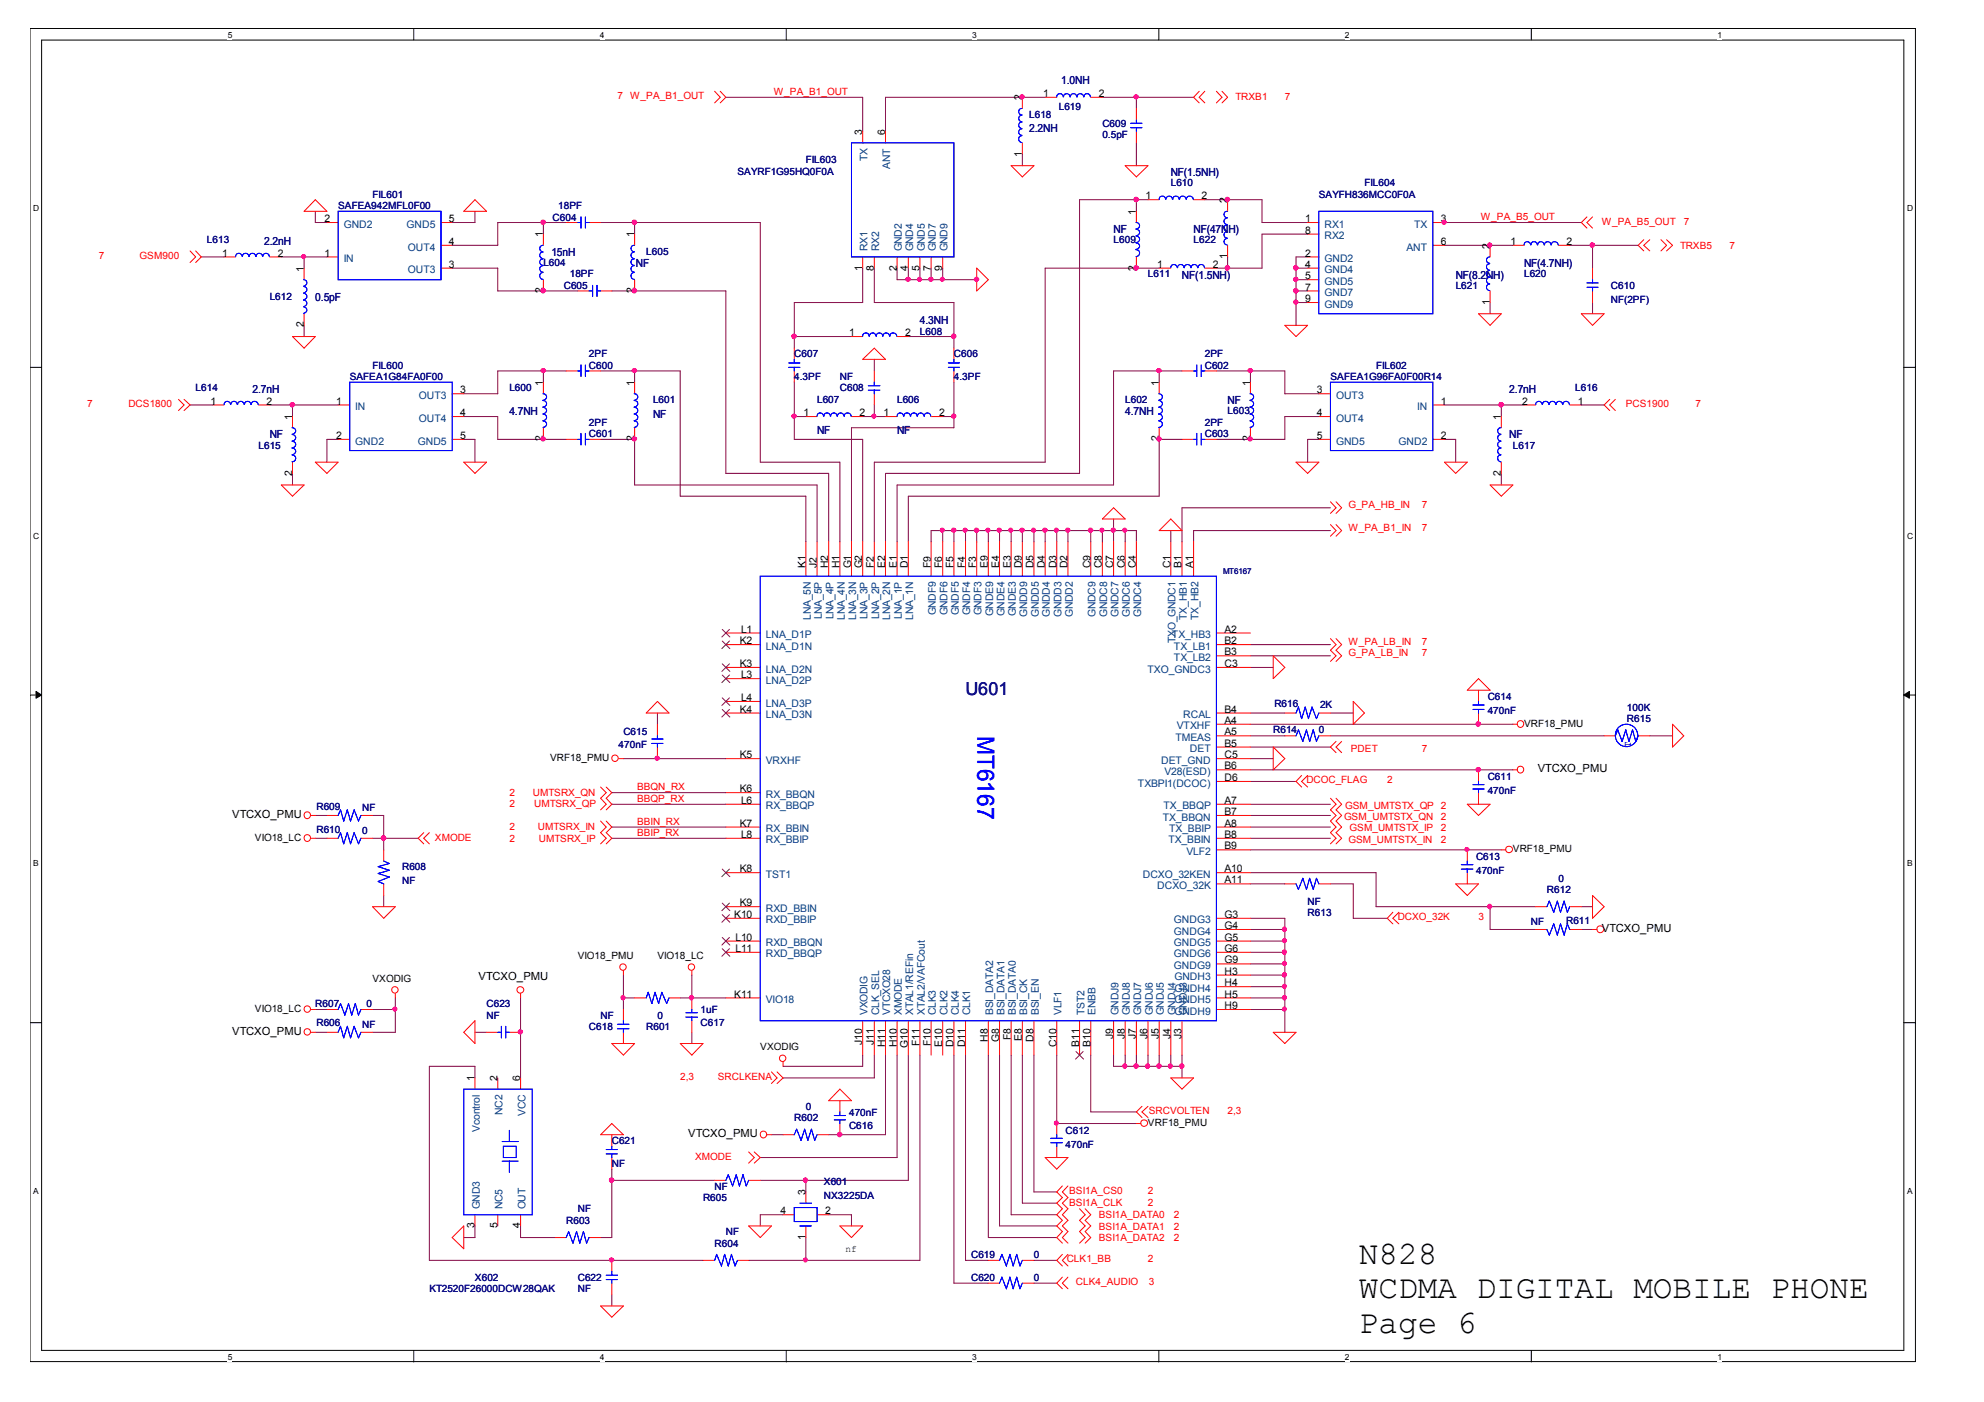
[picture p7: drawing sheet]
<svg xmlns="http://www.w3.org/2000/svg" width="420mm" height="297mm" viewBox="0 0 420 297" stroke-linecap="round" stroke-linejoin="round" font-family="sans-serif">
<defs><g id="words">
<g font-size="6.9">
<text x="287.5" y="267.4">N828</text>
<text x="287.5" y="274.8">WCDMA DIGITAL MOBILE PHONE</text>
<text x="287.5" y="282.1">Page 6</text>
</g>
<text font-size="5" fill="#00f" x="206.8" y="155.7" transform="rotate(90 206.8 155.7)">MT6167</text>
<text font-size="3.8" fill="#000080" x="204.3" y="147">U601</text>
<g font-size="2.4" fill="#000080">
<text x="224.5" y="17.7">1.0NH</text>
<text x="217.8" y="28">2.2NH</text>
<text x="247.7" y="37.3">NF(1.5NH)</text>
<text x="55.9" y="51.7">2.2nH</text>
<text x="235.6" y="49.3">NF</text>
<text x="252.6" y="49.3">NF(47NH)</text>
<text x="116.7" y="54.1">15nH</text>
<text x="134.5" y="56.6">NF</text>
<text x="250.1" y="58.9">NF(1.5NH)</text>
<text x="308" y="58.9">NF(8.2NH)</text>
<text x="322.5" y="56.6">NF(4.7NH)</text>
<text x="66.7" y="63.8">0.5pF</text>
<text x="194.6" y="68.6">4.3NH</text>
<text x="53.4" y="83.1">2.7nH</text>
<text x="319.4" y="83.1">2.7nH</text>
<text x="107.8" y="87.9">4.7NH</text>
<text x="138.2" y="88.4">NF</text>
<text x="238.1" y="87.9">4.7NH</text>
<text x="259.8" y="85.5">NF</text>
<text x="57.1" y="92.7">NF</text>
<text x="172.9" y="91.8">NF</text>
<text x="189.8" y="91.8">NF</text>
<text x="319.4" y="92.7">NF</text>
</g>
<g font-size="2.4">
<text x="325.4" y="163.4">VTCXO_PMU</text>
<text x="49.1" y="173.1">VTCXO_PMU</text>
<text x="338.9" y="197.2">VTCXO_PMU</text>
<text x="101.3" y="207.4">VTCXO_PMU</text>
<text x="49.1" y="219">VTCXO_PMU</text>
<text x="145.6" y="240.6">VTCXO_PMU</text>
</g>
<g font-size="2.2">
<text x="216.2" y="21.3" transform="rotate(-90 216.2 21.3)">2</text>
<text x="220.7" y="20.5">1</text>
<text x="232.5" y="20.5">2</text>
<text x="182.5" y="28.5" transform="rotate(-90 182.5 28.5)">3</text>
<text x="187.3" y="28.5" transform="rotate(-90 187.3 28.5)">6</text>
<text x="216.2" y="33.1" transform="rotate(-90 216.2 33.1)">1</text>
<text x="68.7" y="47">2</text>
<text x="95" y="47">5</text>
<text x="240.4" y="45.4" transform="rotate(-90 240.4 45.4)">1</text>
<text x="242.4" y="42.2">1</text>
<text x="254.3" y="42.2">2</text>
<text x="259.7" y="43" transform="rotate(-90 259.7 43)">2</text>
<text x="276.2" y="47">1</text>
<text x="304.9" y="47">3</text>
<text x="95" y="51.8">4</text>
<text x="114.9" y="50.2" transform="rotate(-90 114.9 50.2)">1</text>
<text x="134.2" y="50.2" transform="rotate(-90 134.2 50.2)">1</text>
<text x="276.2" y="49.5">8</text>
<text x="304.9" y="51.8">6</text>
<text x="315.2" y="52.7" transform="rotate(-90 315.2 52.7)">2</text>
<text x="319.6" y="51.8">1</text>
<text x="331.5" y="51.8">2</text>
<text x="47" y="54.3">1</text>
<text x="58.8" y="54.3">2</text>
<text x="64.3" y="57.5" transform="rotate(-90 64.3 57.5)">1</text>
<text x="68.7" y="54.3">1</text>
<text x="95" y="56.7">3</text>
<text x="182.5" y="57.2" transform="rotate(-90 182.5 57.2)">1</text>
<text x="184.9" y="57.2" transform="rotate(-90 184.9 57.2)">8</text>
<text x="189.7" y="57.2" transform="rotate(-90 189.7 57.2)">2</text>
<text x="192.1" y="57.2" transform="rotate(-90 192.1 57.2)">4</text>
<text x="194.6" y="57.2" transform="rotate(-90 194.6 57.2)">5</text>
<text x="196.9" y="57.2" transform="rotate(-90 196.9 57.2)">7</text>
<text x="199.4" y="57.2" transform="rotate(-90 199.4 57.2)">9</text>
<text x="240.4" y="57.2" transform="rotate(-90 240.4 57.2)">2</text>
<text x="244.9" y="56.7">1</text>
<text x="256.6" y="56.7">2</text>
<text x="259.7" y="54.8" transform="rotate(-90 259.7 54.8)">1</text>
<text x="276.2" y="56.7">4</text>
<text x="276.2" y="54.3">2</text>
<text x="276.2" y="59.1">5</text>
<text x="114.9" y="62.1" transform="rotate(-90 114.9 62.1)">2</text>
<text x="134.2" y="62.1" transform="rotate(-90 134.2 62.1)">2</text>
<text x="276.2" y="61.5">7</text>
<text x="276.2" y="63.9">9</text>
<text x="315.2" y="64.4" transform="rotate(-90 315.2 64.4)">1</text>
<text x="64.3" y="69.3" transform="rotate(-90 64.3 69.3)">2</text>
<text x="179.7" y="71.1">1</text>
<text x="191.5" y="71.1">2</text>
<text x="97.4" y="83.2">3</text>
<text x="114.9" y="81.6" transform="rotate(-90 114.9 81.6)">1</text>
<text x="134.2" y="81.6" transform="rotate(-90 134.2 81.6)">1</text>
<text x="245.2" y="81.6" transform="rotate(-90 245.2 81.6)">1</text>
<text x="264.5" y="81.6" transform="rotate(-90 264.5 81.6)">1</text>
<text x="278.6" y="83.2">3</text>
<text x="44.5" y="85.6">1</text>
<text x="56.4" y="85.6">2</text>
<text x="61.8" y="88.8" transform="rotate(-90 61.8 88.8)">1</text>
<text x="71.1" y="85.6">1</text>
<text x="97.4" y="88.1">4</text>
<text x="170" y="88.1">1</text>
<text x="181.9" y="88.1">2</text>
<text x="186.9" y="88.1">1</text>
<text x="198.7" y="88.1">2</text>
<text x="278.6" y="88.1">4</text>
<text x="304.9" y="85.6">1</text>
<text x="317.6" y="88.8" transform="rotate(-90 317.6 88.8)">1</text>
<text x="322.1" y="85.6">2</text>
<text x="333.8" y="85.6">1</text>
<text x="71.1" y="92.9">2</text>
<text x="97.4" y="92.9">5</text>
<text x="114.9" y="93.4" transform="rotate(-90 114.9 93.4)">2</text>
<text x="134.2" y="93.4" transform="rotate(-90 134.2 93.4)">2</text>
<text x="245.2" y="93.4" transform="rotate(-90 245.2 93.4)">2</text>
<text x="264.5" y="93.4" transform="rotate(-90 264.5 93.4)">2</text>
<text x="278.6" y="92.9">5</text>
<text x="304.9" y="92.9">2</text>
<text x="61.8" y="100.7" transform="rotate(-90 61.8 100.7)">2</text>
<text x="317.6" y="100.7" transform="rotate(-90 317.6 100.7)">2</text>
<text x="170.4" y="120.2" transform="rotate(-90 170.4 120.2)">K1</text>
<text x="172.8" y="120.2" transform="rotate(-90 172.8 120.2)">J2</text>
<text x="175.3" y="120.2" transform="rotate(-90 175.3 120.2)">H2</text>
<text x="177.6" y="120.2" transform="rotate(-90 177.6 120.2)">H1</text>
<text x="180.1" y="120.2" transform="rotate(-90 180.1 120.2)">G1</text>
<text x="182.5" y="120.2" transform="rotate(-90 182.5 120.2)">G2</text>
<text x="184.9" y="120.2" transform="rotate(-90 184.9 120.2)">F2</text>
<text x="187.3" y="120.2" transform="rotate(-90 187.3 120.2)">E2</text>
<text x="189.7" y="120.2" transform="rotate(-90 189.7 120.2)">E1</text>
<text x="192.1" y="120.2" transform="rotate(-90 192.1 120.2)">D1</text>
<text x="196.9" y="120.2" transform="rotate(-90 196.9 120.2)">F9</text>
<text x="199.4" y="120.2" transform="rotate(-90 199.4 120.2)">F6</text>
<text x="201.8" y="120.2" transform="rotate(-90 201.8 120.2)">F5</text>
<text x="204.2" y="120.2" transform="rotate(-90 204.2 120.2)">F4</text>
<text x="206.6" y="120.2" transform="rotate(-90 206.6 120.2)">F3</text>
<text x="209" y="120.2" transform="rotate(-90 209 120.2)">E9</text>
<text x="211.4" y="120.2" transform="rotate(-90 211.4 120.2)">E4</text>
<text x="213.9" y="120.2" transform="rotate(-90 213.9 120.2)">E3</text>
<text x="216.2" y="120.2" transform="rotate(-90 216.2 120.2)">D9</text>
<text x="218.7" y="120.2" transform="rotate(-90 218.7 120.2)">D5</text>
<text x="221.1" y="120.2" transform="rotate(-90 221.1 120.2)">D4</text>
<text x="223.5" y="120.2" transform="rotate(-90 223.5 120.2)">D3</text>
<text x="225.9" y="120.2" transform="rotate(-90 225.9 120.2)">D2</text>
<text x="230.7" y="120.2" transform="rotate(-90 230.7 120.2)">C9</text>
<text x="233.2" y="120.2" transform="rotate(-90 233.2 120.2)">C8</text>
<text x="235.5" y="120.2" transform="rotate(-90 235.5 120.2)">C7</text>
<text x="238" y="120.2" transform="rotate(-90 238 120.2)">C6</text>
<text x="240.4" y="120.2" transform="rotate(-90 240.4 120.2)">C4</text>
<text x="247.6" y="120.2" transform="rotate(-90 247.6 120.2)">C1</text>
<text x="250" y="120.2" transform="rotate(-90 250 120.2)">B1</text>
<text x="252.5" y="120.2" transform="rotate(-90 252.5 120.2)">A1</text>
<text x="156.5" y="136.3">K2</text>
<text x="156.8" y="133.9">L1</text>
<text x="259.1" y="136.3">B2</text>
<text x="259.1" y="133.9">A2</text>
<text x="156.5" y="141.2">K3</text>
<text x="156.8" y="143.5">L3</text>
<text x="259.1" y="138.7">B3</text>
<text x="259.1" y="141.2">C3</text>
<text x="156.8" y="148.4">L4</text>
<text x="156.5" y="150.8">K4</text>
<text x="259.1" y="150.8">B4</text>
<text x="259.1" y="155.6">A5</text>
<text x="259.1" y="153.2">A4</text>
<text x="156.5" y="160.5">K5</text>
<text x="259.1" y="160.5">C5</text>
<text x="259.1" y="158">B5</text>
<text x="156.5" y="167.7">K6</text>
<text x="259.1" y="162.8">B6</text>
<text x="259.1" y="165.3">D6</text>
<text x="156.8" y="170.1">L6</text>
<text x="259.1" y="170.1">A7</text>
<text x="259.1" y="172.5">B7</text>
<text x="156.5" y="174.9">K7</text>
<text x="156.8" y="177.3">L8</text>
<text x="259.1" y="179.8">B9</text>
<text x="259.1" y="177.3">B8</text>
<text x="259.1" y="174.9">A8</text>
<text x="156.5" y="184.6">K8</text>
<text x="259.1" y="184.6">A10</text>
<text x="156.5" y="191.8">K9</text>
<text x="259.1" y="187">A11</text>
<text x="155.4" y="194.2">K10</text>
<text x="259.1" y="194.2">G3</text>
<text x="259.1" y="196.6">G4</text>
<text x="155.6" y="201.4">L11</text>
<text x="155.6" y="199.1">L10</text>
<text x="259.1" y="203.9">G9</text>
<text x="259.1" y="199.1">G5</text>
<text x="259.1" y="201.4">G6</text>
<text x="259.1" y="206.3">H3</text>
<text x="259.1" y="208.7">H4</text>
<text x="155.4" y="211.1">K11</text>
<text x="259.1" y="213.5">H9</text>
<text x="259.1" y="211.1">H5</text>
<text x="182.5" y="221.1" transform="rotate(-90 182.5 221.1)">J10</text>
<text x="184.9" y="221.1" transform="rotate(-90 184.9 221.1)">J11</text>
<text x="187.3" y="221.6" transform="rotate(-90 187.3 221.6)">H11</text>
<text x="189.7" y="221.6" transform="rotate(-90 189.7 221.6)">H10</text>
<text x="192.1" y="221.7" transform="rotate(-90 192.1 221.7)">G10</text>
<text x="194.6" y="221.3" transform="rotate(-90 194.6 221.3)">F11</text>
<text x="196.9" y="221.3" transform="rotate(-90 196.9 221.3)">F10</text>
<text x="199.4" y="221.5" transform="rotate(-90 199.4 221.5)">E10</text>
<text x="201.8" y="221.6" transform="rotate(-90 201.8 221.6)">D10</text>
<text x="204.2" y="221.6" transform="rotate(-90 204.2 221.6)">D11</text>
<text x="209" y="220.4" transform="rotate(-90 209 220.4)">H8</text>
<text x="211.4" y="220.5" transform="rotate(-90 211.4 220.5)">G8</text>
<text x="213.9" y="220.1" transform="rotate(-90 213.9 220.1)">F8</text>
<text x="216.2" y="220.3" transform="rotate(-90 216.2 220.3)">E8</text>
<text x="218.7" y="220.4" transform="rotate(-90 218.7 220.4)">D8</text>
<text x="223.5" y="221.6" transform="rotate(-90 223.5 221.6)">C10</text>
<text x="228.3" y="221.5" transform="rotate(-90 228.3 221.5)">B11</text>
<text x="230.7" y="221.5" transform="rotate(-90 230.7 221.5)">B10</text>
<text x="235.5" y="219.9" transform="rotate(-90 235.5 219.9)">J9</text>
<text x="238" y="219.9" transform="rotate(-90 238 219.9)">J8</text>
<text x="240.4" y="219.9" transform="rotate(-90 240.4 219.9)">J7</text>
<text x="242.8" y="219.9" transform="rotate(-90 242.8 219.9)">J6</text>
<text x="245.2" y="219.9" transform="rotate(-90 245.2 219.9)">J5</text>
<text x="247.6" y="219.9" transform="rotate(-90 247.6 219.9)">J4</text>
<text x="250" y="219.9" transform="rotate(-90 250 219.9)">J3</text>
<text x="100.4" y="228.8" transform="rotate(-90 100.4 228.8)">1</text>
<text x="105.2" y="228.8" transform="rotate(-90 105.2 228.8)">2</text>
<text x="110.1" y="228.8" transform="rotate(-90 110.1 228.8)">6</text>
<text x="165.2" y="257">4</text>
<text x="170.4" y="252.9" transform="rotate(-90 170.4 252.9)">3</text>
<text x="174.6" y="257">2</text>
<text x="100.4" y="259.9" transform="rotate(-90 100.4 259.9)">3</text>
<text x="105.2" y="259.9" transform="rotate(-90 105.2 259.9)">5</text>
<text x="110.1" y="259.9" transform="rotate(-90 110.1 259.9)">4</text>
<text x="170.4" y="262.3" transform="rotate(-90 170.4 262.3)">1</text>
</g>
<g font-size="2.2" fill="#004080">
<text x="183.6" y="34.1" transform="rotate(-90 183.6 34.1)">TX</text>
<text x="188.4" y="35.7" transform="rotate(-90 188.4 35.7)">ANT</text>
<text x="72.7" y="48.2">GND2</text>
<text x="86" y="48.2">GND5</text>
<text x="86.3" y="53">OUT4</text>
<text x="183.6" y="53.2" transform="rotate(-90 183.6 53.2)">RX1</text>
<text x="186" y="53.2" transform="rotate(-90 186 53.2)">RX2</text>
<text x="190.8" y="53.2" transform="rotate(-90 190.8 53.2)">GND2</text>
<text x="193.2" y="53.2" transform="rotate(-90 193.2 53.2)">GND4</text>
<text x="195.7" y="53.2" transform="rotate(-90 195.7 53.2)">GND5</text>
<text x="198" y="53.2" transform="rotate(-90 198 53.2)">GND7</text>
<text x="200.5" y="53.2" transform="rotate(-90 200.5 53.2)">GND9</text>
<text x="280.2" y="48.2">RX1</text>
<text x="280.2" y="50.6">RX2</text>
<text x="297.6" y="53">ANT</text>
<text x="299.2" y="48.2">TX</text>
<text x="72.7" y="55.5">IN</text>
<text x="86.3" y="57.8">OUT3</text>
<text x="280.2" y="57.8">GND4</text>
<text x="280.2" y="55.5">GND2</text>
<text x="280.2" y="62.7">GND7</text>
<text x="280.2" y="65.1">GND9</text>
<text x="280.2" y="60.3">GND5</text>
<text x="75.2" y="86.8">IN</text>
<text x="88.6" y="89.3">OUT4</text>
<text x="88.6" y="84.4">OUT3</text>
<text x="282.7" y="89.3">OUT4</text>
<text x="282.7" y="84.4">OUT3</text>
<text x="299.9" y="86.8">IN</text>
<text x="75.2" y="94.1">GND2</text>
<text x="88.4" y="94.1">GND5</text>
<text x="282.7" y="94.1">GND5</text>
<text x="295.9" y="94.1">GND2</text>
<text x="171.5" y="131.2" transform="rotate(-90 171.5 131.2)">LNA_5N</text>
<text x="173.9" y="131.1" transform="rotate(-90 173.9 131.1)">LNA_5P</text>
<text x="176.4" y="131.1" transform="rotate(-90 176.4 131.1)">LNA_4P</text>
<text x="178.7" y="131.2" transform="rotate(-90 178.7 131.2)">LNA_4N</text>
<text x="181.2" y="131.2" transform="rotate(-90 181.2 131.2)">LNA_3N</text>
<text x="183.6" y="131.1" transform="rotate(-90 183.6 131.1)">LNA_3P</text>
<text x="186" y="131.1" transform="rotate(-90 186 131.1)">LNA_2P</text>
<text x="188.4" y="131.2" transform="rotate(-90 188.4 131.2)">LNA_2N</text>
<text x="190.8" y="131.1" transform="rotate(-90 190.8 131.1)">LNA_1P</text>
<text x="193.2" y="131.2" transform="rotate(-90 193.2 131.2)">LNA_1N</text>
<text x="198" y="130.2" transform="rotate(-90 198 130.2)">GNDF9</text>
<text x="200.5" y="130.2" transform="rotate(-90 200.5 130.2)">GNDF6</text>
<text x="202.9" y="130.2" transform="rotate(-90 202.9 130.2)">GNDF5</text>
<text x="205.3" y="130.2" transform="rotate(-90 205.3 130.2)">GNDF4</text>
<text x="207.7" y="130.2" transform="rotate(-90 207.7 130.2)">GNDF3</text>
<text x="210.1" y="130.4" transform="rotate(-90 210.1 130.4)">GNDE9</text>
<text x="212.5" y="130.4" transform="rotate(-90 212.5 130.4)">GNDE4</text>
<text x="215" y="130.4" transform="rotate(-90 215 130.4)">GNDE3</text>
<text x="217.3" y="130.5" transform="rotate(-90 217.3 130.5)">GNDD9</text>
<text x="219.8" y="130.5" transform="rotate(-90 219.8 130.5)">GNDD5</text>
<text x="222.2" y="130.5" transform="rotate(-90 222.2 130.5)">GNDD4</text>
<text x="224.6" y="130.5" transform="rotate(-90 224.6 130.5)">GNDD3</text>
<text x="227" y="130.5" transform="rotate(-90 227 130.5)">GNDD2</text>
<text x="231.8" y="130.5" transform="rotate(-90 231.8 130.5)">GNDC9</text>
<text x="234.3" y="130.5" transform="rotate(-90 234.3 130.5)">GNDC8</text>
<text x="236.6" y="130.5" transform="rotate(-90 236.6 130.5)">GNDC7</text>
<text x="239.1" y="130.5" transform="rotate(-90 239.1 130.5)">GNDC6</text>
<text x="241.5" y="130.5" transform="rotate(-90 241.5 130.5)">GNDC4</text>
<text x="251.1" y="131.2" transform="rotate(-90 251.1 131.2)">TX_HB1</text>
<text x="253.6" y="131.2" transform="rotate(-90 253.6 131.2)">TX_HB2</text>
<text x="162.1" y="135.1">LNA_D1P</text>
<text x="162.1" y="137.5">LNA_D1N</text>
<text x="248" y="135.1">TX_HB3</text>
<text x="248.4" y="137.5">TX_LB1</text>
<text x="248.8" y="136" transform="rotate(-90 248.8 136)">TXO_GNDC1</text>
<text x="162.1" y="142.3">LNA_D2N</text>
<text x="242.8" y="142.3">TXO_GNDC3</text>
<text x="248.4" y="139.9">TX_LB2</text>
<text x="162.1" y="144.7">LNA_D2P</text>
<text x="162.1" y="149.5">LNA_D3P</text>
<text x="162.1" y="152">LNA_D3N</text>
<text x="249" y="154.4">VTXHF</text>
<text x="250.4" y="152">RCAL</text>
<text x="162.1" y="161.6">VRXHF</text>
<text x="245.7" y="161.6">DET_GND</text>
<text x="248.8" y="156.8">TMEAS</text>
<text x="251.8" y="159.2">DET</text>
<text x="240.8" y="166.5">TXBPI1(DCOC)</text>
<text x="246.4" y="164">V28(ESD)</text>
<text x="162.1" y="168.8">RX_BBQN</text>
<text x="162.1" y="171.3">RX_BBQP</text>
<text x="246" y="173.7">TX_BBQN</text>
<text x="246.2" y="171.3">TX_BBQP</text>
<text x="162.1" y="176.1">RX_BBIN</text>
<text x="162.1" y="178.5">RX_BBIP</text>
<text x="247.2" y="178.5">TX_BBIN</text>
<text x="247.4" y="176.1">TX_BBIP</text>
<text x="162.1" y="185.8">TST1</text>
<text x="241.8" y="185.8">DCXO_32KEN</text>
<text x="251" y="180.9">VLF2</text>
<text x="244.9" y="188.1">DCXO_32K</text>
<text x="162.1" y="193">RXD_BBIN</text>
<text x="162.1" y="195.4">RXD_BBIP</text>
<text x="248.4" y="195.4">GNDG3</text>
<text x="248.4" y="197.8">GNDG4</text>
<text x="162.1" y="202.6">RXD_BBQP</text>
<text x="162.1" y="200.3">RXD_BBQN</text>
<text x="248.4" y="200.3">GNDG5</text>
<text x="248.4" y="202.6">GNDG6</text>
<text x="248.4" y="205.1">GNDG9</text>
<text x="248.5" y="207.4">GNDH3</text>
<text x="248.5" y="209.9">GNDH4</text>
<text x="162.1" y="212.3">VIO18</text>
<text x="183.6" y="214.8" transform="rotate(-90 183.6 214.8)">VXODIG</text>
<text x="186" y="214.8" transform="rotate(-90 186 214.8)">CLK_SEL</text>
<text x="188.4" y="214.8" transform="rotate(-90 188.4 214.8)">VTCXO28</text>
<text x="190.8" y="214.8" transform="rotate(-90 190.8 214.8)">XMODE</text>
<text x="193.2" y="214.8" transform="rotate(-90 193.2 214.8)">XTAL1/REFin</text>
<text x="195.7" y="214.8" transform="rotate(-90 195.7 214.8)">XTAL2/VAFCout</text>
<text x="198" y="214.8" transform="rotate(-90 198 214.8)">CLK3</text>
<text x="200.5" y="214.8" transform="rotate(-90 200.5 214.8)">CLK2</text>
<text x="202.9" y="214.8" transform="rotate(-90 202.9 214.8)">CLK4</text>
<text x="205.3" y="214.8" transform="rotate(-90 205.3 214.8)">CLK1</text>
<text x="210.1" y="214.8" transform="rotate(-90 210.1 214.8)">BSI_DATA2</text>
<text x="212.5" y="214.8" transform="rotate(-90 212.5 214.8)">BSI_DATA1</text>
<text x="215" y="214.8" transform="rotate(-90 215 214.8)">BSI_DATA0</text>
<text x="217.3" y="214.8" transform="rotate(-90 217.3 214.8)">BSI_CK</text>
<text x="219.8" y="214.8" transform="rotate(-90 219.8 214.8)">BSI_EN</text>
<text x="224.6" y="214.8" transform="rotate(-90 224.6 214.8)">VLF1</text>
<text x="229.4" y="214.8" transform="rotate(-90 229.4 214.8)">TST2</text>
<text x="231.8" y="214.8" transform="rotate(-90 231.8 214.8)">ENBB</text>
<text x="236.6" y="214.8" transform="rotate(-90 236.6 214.8)">GNDJ9</text>
<text x="239.1" y="214.8" transform="rotate(-90 239.1 214.8)">GNDJ8</text>
<text x="241.5" y="214.8" transform="rotate(-90 241.5 214.8)">GNDJ7</text>
<text x="243.9" y="214.8" transform="rotate(-90 243.9 214.8)">GNDJ6</text>
<text x="246.3" y="214.8" transform="rotate(-90 246.3 214.8)">GNDJ5</text>
<text x="248.5" y="214.7">GNDH9</text>
<text x="248.5" y="212.3">GNDH5</text>
<text x="248.8" y="214.8" transform="rotate(-90 248.8 214.8)">GNDJ4</text>
<text x="251.1" y="214.8" transform="rotate(-90 251.1 214.8)">GNDJ3</text>
<text x="101.5" y="239.5" transform="rotate(-90 101.5 239.5)">Vcontrol</text>
<text x="106.3" y="235.9" transform="rotate(-90 106.3 235.9)">NC2</text>
<text x="111.2" y="236.1" transform="rotate(-90 111.2 236.1)">VCC</text>
<text x="101.5" y="255.9" transform="rotate(-90 101.5 255.9)">GND3</text>
<text x="106.3" y="255.9" transform="rotate(-90 106.3 255.9)">NC5</text>
<text x="111.2" y="255.9" transform="rotate(-90 111.2 255.9)">OUT</text>
</g>
<g font-size="2.1" fill="#f00">
<text x="130.6" y="21">7</text>
<text x="133.3" y="21">W_PA_B1_OUT</text>
<text x="163.7" y="20.1">W_PA_B1_OUT</text>
<text x="261.5" y="21.3">TRXB1</text>
<text x="271.9" y="21.3">7</text>
<text x="313.4" y="46.6">W_PA_B5_OUT</text>
<text x="338.9" y="47.6">W_PA_B5_OUT</text>
<text x="356.3" y="47.6">7</text>
<text x="355.5" y="52.7">TRXB5</text>
<text x="365.9" y="52.7">7</text>
<text x="20.9" y="54.8">7</text>
<text x="29.5" y="54.8">GSM900</text>
<text x="18.5" y="86.2">7</text>
<text x="27.2" y="86.2">DCS1800</text>
<text x="344" y="86.2">PCS1900</text>
<text x="358.7" y="86.2">7</text>
<text x="285.3" y="107.5">G_PA_HB_IN</text>
<text x="300.8" y="107.5">7</text>
<text x="285.3" y="112.3">W_PA_B1_IN</text>
<text x="300.8" y="112.3">7</text>
<text x="285.3" y="136.4">W_PA_LB_IN</text>
<text x="300.8" y="136.4">7</text>
<text x="285.3" y="138.8">G_PA_LB_IN</text>
<text x="300.8" y="138.8">7</text>
<text x="285.8" y="159.1">PDET</text>
<text x="300.8" y="159.1">7</text>
<text x="134.8" y="167.2">BBQN_RX</text>
<text x="276.4" y="165.8">DCOC_FLAG</text>
<text x="293.5" y="165.8">2</text>
<text x="107.8" y="168.5">2</text>
<text x="107.8" y="170.9">2</text>
<text x="112.8" y="168.5">UMTSRX_QN</text>
<text x="113" y="170.9">UMTSRX_QP</text>
<text x="134.8" y="169.7">BBQP_RX</text>
<text x="284.4" y="173.6">GSM_UMTSTX_QN</text>
<text x="284.6" y="171.1">GSM_UMTSTX_QP 2</text>
<text x="304.9" y="173.6">2</text>
<text x="92" y="177.9">XMODE</text>
<text x="107.8" y="178.2">2</text>
<text x="107.8" y="175.7">2</text>
<text x="113.8" y="175.7">UMTSRX_IN</text>
<text x="114" y="178.2">UMTSRX_IP</text>
<text x="134.8" y="174.5">BBIN_RX</text>
<text x="134.8" y="176.9">BBIP_RX</text>
<text x="285.3" y="178.4">GSM_UMTSTX_IN</text>
<text x="285.6" y="176">GSM_UMTSTX_IP</text>
<text x="304.9" y="178.4">2</text>
<text x="304.9" y="176">2</text>
<text x="295.7" y="194.7">DCXO_32K</text>
<text x="312.8" y="194.7">3</text>
<text x="143.9" y="228.5">2,3</text>
<text x="151.9" y="228.5">SRCLKENA</text>
<text x="243.1" y="235.8">SRCVOLTEN</text>
<text x="259.8" y="235.8">2,3</text>
<text x="147.1" y="245.5">XMODE</text>
<text x="226.2" y="252.7">BSI1A_CS0</text>
<text x="226.2" y="255.1">BSI1A_CLK</text>
<text x="232.5" y="257.7">BSI1A_DATA0</text>
<text x="242.9" y="252.7">2</text>
<text x="242.9" y="255.1">2</text>
<text x="248.4" y="257.7">2</text>
<text x="232.5" y="260.2">BSI1A_DATA1</text>
<text x="232.5" y="262.6">BSI1A_DATA2</text>
<text x="248.4" y="260.2">2</text>
<text x="248.4" y="262.6">2</text>
<text x="225.7" y="267.1">CLK1_BB</text>
<text x="242.9" y="267.1">2</text>
<text x="227.7" y="272">CLK4_AUDIO</text>
<text x="243.1" y="272">3</text>
</g>
<g font-size="2.1" fill="#000080">
<text x="224" y="23.2">L619</text>
<text x="217.8" y="24.9">L618</text>
<text x="233.3" y="26.9">C609</text>
<text x="233.3" y="29.2">0.5pF</text>
<text x="170.5" y="34.6">FIL603</text>
<text x="78.8" y="41.8">FIL601</text>
<text x="156" y="37">SAYRF1G95HQ0F0A</text>
<text x="247.7" y="39.4">L610</text>
<text x="279.1" y="41.8">SAYFH836MCC0F0A</text>
<text x="288.7" y="39.4">FIL604</text>
<text x="71.5" y="44.2">SAFEA942MFL0F00</text>
<text x="116.9" y="46.7">C604</text>
<text x="118.1" y="44.2">18PF</text>
<text x="43.8" y="51.5">L613</text>
<text x="136.7" y="53.9">L605</text>
<text x="235.6" y="51.5">L609</text>
<text x="252.6" y="51.5">L622</text>
<text x="115" y="56.3">L604</text>
<text x="120.6" y="58.7">18PF</text>
<text x="242.9" y="58.7">L611</text>
<text x="322.5" y="58.7">L620</text>
<text x="57.1" y="63.5">L612</text>
<text x="119.3" y="61.1">C605</text>
<text x="308" y="61.1">L621</text>
<text x="340.9" y="61.1">C610</text>
<text x="340.9" y="64">NF(2PF)</text>
<text x="194.6" y="70.8">L608</text>
<text x="78.8" y="78">FIL600</text>
<text x="124.6" y="78">C600</text>
<text x="124.6" y="75.6">2PF</text>
<text x="168.1" y="75.6">C607</text>
<text x="201.8" y="75.6">C606</text>
<text x="254.9" y="78">C602</text>
<text x="254.9" y="75.6">2PF</text>
<text x="291.2" y="78">FIL602</text>
<text x="41.4" y="82.8">L614</text>
<text x="74" y="80.4">SAFEA1G84FA0F00</text>
<text x="107.8" y="82.8">L600</text>
<text x="168.1" y="80.4">4.3PF</text>
<text x="177.7" y="82.8">C608</text>
<text x="177.7" y="80.4">NF</text>
<text x="201.8" y="80.4">4.3PF</text>
<text x="281.5" y="80.4">SAFEA1G96FA0F00R14</text>
<text x="333.3" y="82.8">L616</text>
<text x="138.2" y="85.3">L601</text>
<text x="172.9" y="85.3">L607</text>
<text x="189.8" y="85.3">L606</text>
<text x="238.1" y="85.3">L602</text>
<text x="259.8" y="87.6">L603</text>
<text x="54.7" y="94.9">L615</text>
<text x="124.6" y="92.5">C601</text>
<text x="124.6" y="90.1">2PF</text>
<text x="254.9" y="92.5">C603</text>
<text x="254.9" y="90.1">2PF</text>
<text x="320.1" y="94.9">L617</text>
<text x="269.7" y="149.6">R616</text>
<text x="279.3" y="149.9">2K</text>
<text x="314.8" y="148.2">C614</text>
<text x="131.9" y="155.5">C615</text>
<text x="269.4" y="155.2">R614</text>
<text x="279.1" y="155.2">0</text>
<text x="314.8" y="151.1">470nF</text>
<text x="344.3" y="152.8">R615</text>
<text x="344.3" y="150.4">100K</text>
<text x="130.9" y="158.3">470nF</text>
<text x="314.8" y="165.1">C611</text>
<text x="314.8" y="168">470nF</text>
<text x="67" y="171.4">R609</text>
<text x="76.6" y="171.6">NF</text>
<text x="67" y="176.2">R610</text>
<text x="76.6" y="176.5">0</text>
<text x="85.1" y="184.2">R608</text>
<text x="312.3" y="182">C613</text>
<text x="312.3" y="184.9">470nF</text>
<text x="85.1" y="187">NF</text>
<text x="276.7" y="191.4">NF</text>
<text x="327.3" y="189">R612</text>
<text x="329.8" y="186.6">0</text>
<text x="276.7" y="193.8">R613</text>
<text x="323.9" y="195.8">NF</text>
<text x="331.4" y="195.5">R611</text>
<text x="66.7" y="213.1">R607</text>
<text x="77.6" y="213.1">0</text>
<text x="103" y="213.1">C623</text>
<text x="103" y="215.6">NF</text>
<text x="127.1" y="215.6">NF</text>
<text x="139.1" y="215.6">0</text>
<text x="148.3" y="214.3">1uF</text>
<text x="67" y="217.2">R606</text>
<text x="76.6" y="217.4">NF</text>
<text x="124.6" y="217.9">C618</text>
<text x="136.7" y="217.9">R601</text>
<text x="148.3" y="217.2">C617</text>
<text x="168.1" y="237.3">R602</text>
<text x="170.5" y="234.9">0</text>
<text x="179.7" y="238.9">C616</text>
<text x="179.7" y="236.1">470nF</text>
<text x="225.5" y="239.9">C612</text>
<text x="129.5" y="242.1">C621</text>
<text x="225.5" y="242.8">470nF</text>
<text x="129.5" y="246.9">NF</text>
<text x="151.2" y="251.7">NF</text>
<text x="174.3" y="250.8">X601</text>
<text x="122.3" y="256.6">NF</text>
<text x="148.8" y="254.2">R605</text>
<text x="174.3" y="253.7">NX3225DA</text>
<text x="119.8" y="259">R603</text>
<text x="151.2" y="263.8">R604</text>
<text x="153.6" y="261.4">NF</text>
<text x="205.5" y="266.2">C619</text>
<text x="218.8" y="266.2">0</text>
<text x="90.8" y="273.5">KT2520F26000DCW28QAK</text>
<text x="100.5" y="271">X602</text>
<text x="122.3" y="271">C622</text>
<text x="122.3" y="273.5">NF</text>
<text x="205.5" y="271">C620</text>
<text x="218.8" y="271">0</text>
</g>
<g font-size="2.1">
<text x="322.5" y="153.8">VRF18_PMU</text>
<text x="116.4" y="161">VRF18_PMU</text>
<text x="53.9" y="177.9">VIO18_LC</text>
<text x="320.1" y="180.3">VRF18_PMU</text>
<text x="122.3" y="203">VIO18_PMU</text>
<text x="139.1" y="203">VIO18_LC</text>
<text x="78.8" y="207.8">VXODIG</text>
<text x="53.9" y="214.1">VIO18_LC</text>
<text x="160.9" y="222.3">VXODIG</text>
<text x="242.9" y="238.2">VRF18_PMU</text>
<text x="178.9" y="264.9">nf</text>
</g>
<text font-size="2.1" fill="#00f" x="345.1" y="158.1" transform="rotate(-90 345.1 158.1)">T</text>
<g font-size="1.8">
<text x="48.2" y="8">5</text>
<text x="126.9" y="8">4</text>
<text x="205.7" y="8">3</text>
<text x="284.6" y="8">2</text>
<text x="363.4" y="8">1</text>
<text x="7" y="44.7">D</text>
<text x="403.5" y="44.7">D</text>
<text x="7" y="114">C</text>
<text x="403.5" y="114">C</text>
<text x="7" y="183.3">B</text>
<text x="403.5" y="183.3">B</text>
<text x="7" y="252.7">A</text>
<text x="403.5" y="252.7">A</text>
<text x="48.2" y="287.7">5</text>
<text x="126.9" y="287.7">4</text>
<text x="205.7" y="287.7">3</text>
<text x="284.6" y="287.7">2</text>
<text x="363.4" y="287.7">1</text>
</g>
<text font-size="1.7" fill="#000080" x="258.8" y="121.5">MT6167</text>
</g></defs>
<path d="M6.3 6h399v282.1h-399zM8.8 8.5h394v277.3h-394z" fill="none" stroke="#000" stroke-width=".21"/>
<g fill="#fff">
<path d="M48.2 6.4h.9v2h-.9z"/>
<path d="M48.2 286.1h.9v2h-.9z"/>
</g>
<path d="M87.5 6v2.5M87.5 285.8v2.4" fill="none" stroke="#000" stroke-width=".21"/>
<g fill="#fff">
<path d="M126.9 6.4h.9v2h-.9z"/>
<path d="M126.9 286.1h.9v2h-.9z"/>
</g>
<path d="M166.4 6v2.5M166.4 285.8v2.4" fill="none" stroke="#000" stroke-width=".21"/>
<g fill="#fff">
<path d="M205.7 6.4h1v2h-1z"/>
<path d="M205.7 286.1h1v2h-1z"/>
</g>
<path d="M245.2 6v2.5M245.2 285.8v2.4" fill="none" stroke="#000" stroke-width=".21"/>
<g fill="#fff">
<path d="M284.6 6.4h.9v2h-.9z"/>
<path d="M284.6 286.1h.9v2h-.9z"/>
</g>
<path d="M324 6v2.5M324 285.8v2.4" fill="none" stroke="#000" stroke-width=".21"/>
<g fill="#fff">
<path d="M363.4 6.4h.9v2h-.9z"/>
<path d="M363.4 286.1h.9v2h-.9z"/>
<path d="M7 43.1h1.2v2h-1.2z"/>
<path d="M403.5 43.1h1.2v2h-1.2z"/>
<path d="M7 112.4h1.2v2h-1.2z"/>
<path d="M403.5 112.4h1.2v2h-1.2z"/>
</g>
<path d="M6.3 77.7h2.5M402.8 77.7h2.5" fill="none" stroke="#000" stroke-width=".21"/>
<g fill="#fff">
<path d="M7 181.7h1.1v2h-1.1z"/>
<path d="M403.5 181.7h1.1v2h-1.1z"/>
</g>
<path d="M6.3 147.1h2.5M402.8 147.1h2.5" fill="none" stroke="#000" stroke-width=".21"/>
<g fill="#000" stroke="#000" stroke-width=".21">
<path d="M7.6 146.3l1.2 .8-1.2 .7z" fill-rule="evenodd"/>
<path d="M402.8 147.1l1.2-.8v1.5z" fill-rule="evenodd"/>
</g>
<g fill="#fff">
<path d="M7 251.1h1.1v2h-1.1z"/>
<path d="M403.5 251.1h1.1v2h-1.1z"/>
</g>
<path d="M6.3 216.4h2.5M402.8 216.4h2.5" fill="none" stroke="#000" stroke-width=".21"/>
<g fill="none" stroke="#800040" stroke-width=".21">
<path d="M153.6 20.6h28.9v7.2M216.3 32.6v2.5M221.1 20.6h-33.7v7.2M233.3 20.6h19.3M240.5 20.6v2.4M240.5 30.2v4.9M42.6 54.4h4.8M59.5 54.4h9.7M64.3 54.4v2.3M66.7 44.7v2.4h2.5M95.7 56.7h9.6v4.9h17M100.5 44.7v2.4h-4.8"/>
<path d="M115 47.1v2.4M119.8 47.1h-14.5v4.8h-9.6M127.1 47.1h33.8v50.7h16.8v16.9M134.3 47.1v2.4M182.5 56.7v7.3h-14.4v9.7M185 56.7v7.3h16.8v9.7M189.8 56.7v2.5h16.9M192.2 56.7v2.5M194.6 56.7v2.5M197 56.7v2.5M199.5 56.7v2.5M240.5 42.3v2.4"/>
<path d="M242.9 42.3h-14.5v57.9h-41v14.5M245.3 56.7h-24.2v41.1h-36.1v16.9M254.9 42.3h12.1v4.8h9.7M259.8 54.4v2.3M274.2 56.7h2.5M274.2 59.2h2.5M276.7 49.5h-9.7v7.2h-9.6M276.7 54.4h-2.5v14.4M305.6 47.1h29M305.6 51.9h14.5M332.1 51.9h14.5M337 51.9v4.8"/>
<path d="M64.3 68.8v2.4M115 78.5v2.4M119.8 78.5h-14.5v4.8h-7.2M127.1 78.5h16.8v26.5h26.6v9.7M129.5 61.6h24.1v38.6h21.7v14.5M134.3 78.5v2.4M168.1 71.2h12.1M185 76v2.5M192.2 71.2h9.6M245.3 78.5v2.4M250.1 78.5h-14.5v24.1h-45.8v12.1M257.4 78.5h14.5v4.8h7.2"/>
<path d="M264.6 78.5v2.4M274.2 61.6h2.5M274.2 64h2.5M315.3 64v2.4M337 64v2.4M40.2 85.7h4.8M57.1 85.7h14.4M61.9 85.7v2.5M71.5 93h-2.3v4.8M98.1 93h2.4v4.8M98.1 88.2h7.2v4.8h14.5M127.1 93h7.2v9.6h38.6v12.1"/>
<path d="M168.1 80.9v12.1h14.4v21.7M168.1 88.2h2.4M182.5 88.2h4.9M185 85.7v2.5M199.5 88.2h2.3M201.8 80.9v9.6h-21.6v24.2M250.1 93h-4.8v12h-53.1v9.7M279.1 88.2h-7.2v4.8h-14.5M279.1 93h-2.4v4.8M305.6 93h2.4v4.8M305.6 85.7h16.9M317.7 85.7v2.5"/>
<path d="M334.6 85.7h4.8M61.9 100.2v2.4M197 114.7v-2.4h43.5v2.4M199.5 112.3v2.4M201.8 112.3v2.4M204.3 112.3v2.4M206.7 112.3v2.4M209.1 112.3v2.4M211.5 112.3v2.4M214 112.3v2.4M216.3 112.3v2.4M218.8 112.3v2.4"/>
<path d="M221.1 112.3v2.4M223.6 112.3v2.4M226 112.3v2.4M230.8 112.3v2.4M233.3 112.3v2.4M235.6 109.8v4.9M238.1 112.3v2.4M247.7 112.3v2.4M281.5 112.3h-28.9v2.4M281.5 107.5h-31.4v7.2M317.7 100.2v2.4M264.6 138.8h16.9"/>
<path d="M264.6 136.4h16.9M139.1 150.9v2.4M264.6 158.1h16.9M264.6 141.2h4.8M264.6 153.3h55.5M264.6 155.7h7.3M264.6 150.9h7.3M281.5 155.7h57.9M281.5 150.9h4.8M349.1 155.7h4.8M66.7 177.4h2.5M66.7 172.6h2.5"/>
<path d="M78.8 177.4h9.7M78.8 172.6h2.4v7.2M129.5 170.2h24.1M129.5 175h24.1M129.5 167.7h24.1M129.5 177.4h24.1M131.9 160.5h21.7M264.6 170.2h16.9M264.6 175h16.9M264.6 177.4h16.9M264.6 172.6h16.9M264.6 160.5h4.8"/>
<path d="M264.6 179.8h53.1M264.6 162.9h55.5M264.6 165.4h9.6M81.2 189.5v2.4M264.6 194.3h7.3v24.2M264.6 196.7h7.3M264.6 199.2h7.3M264.6 184.7h26.6v7.2h33.8M264.6 187h7.3M281.5 187h4.8v7.3h7.2M315.3 191.9v4.8h9.7M334.6 196.7h2.4"/>
<path d="M334.6 191.9h2.4M66.7 213.6h2.5M66.7 218.5h2.5M78.8 213.6h4.9M83.7 211.2v7.3h-4.9M100.5 218.5h2.5M110.2 211.2v16.9M131.9 211.2h2.4M131.9 206.3v7.3M143.9 211.2h9.7M146.4 206.3v4.9M146.4 218.5v2.3"/>
<path d="M264.6 201.5h7.3M264.6 204h7.3M264.6 206.3h7.3M264.6 208.8h7.3M264.6 211.2h7.3M264.6 213.6h7.3M100.5 228.1v-2.4h-9.7v41h58M182.5 223.3v2.4h-16.8M185 223.3v4.8h-19.3M187.4 223.3v16.8h-12.1M189.8 223.3v21.7h-28.9M192.2 223.3v26.5h-31.3"/>
<path d="M194.6 223.3v43.4h-36.2M201.8 223.3v48.2h7.3M204.3 223.3v43.4h4.8M209.1 223.3v38.6h14.5M211.5 223.3v36.1h12.1M214 223.3v33.8h9.6M216.3 223.3v31.3h7.3M218.8 223.3v28.9h4.8M223.6 223.3v14.5h16.9M230.8 223.3v12h9.7M235.6 223.3v2.4h14.5M238.1 223.3v2.4"/>
<path d="M240.5 223.3v2.4M242.9 223.3v2.4M245.3 223.3v2.4M247.7 223.3v2.4M250.1 223.3v4.8M100.5 259.4v2.5h-2.4M110.2 259.4v2.5h7.2M129.5 247.4v14.5h-2.4M129.5 249.8h21.7M163.2 240.1h2.5M165.7 257.1h-4.8v2.3M170.5 249.8v2.4"/>
<path d="M175.3 257.1h4.9v2.3M129.5 273.9v2.5M170.5 261.9v4.8M218.8 266.7h4.8M218.8 271.5h4.8"/>
</g>
<g fill="#f0f" stroke="#f0f" stroke-width=".21">
<circle cx="110.1" cy="218.4" r=".45"/>
<circle cx="114.9" cy="92.9" r=".45"/>
<circle cx="305.5" cy="47" r=".45"/>
<circle cx="264.6" cy="92.9" r=".45"/>
<circle cx="264.6" cy="78.4" r=".45"/>
<circle cx="245.2" cy="78.4" r=".45"/>
<circle cx="245.2" cy="92.9" r=".45"/>
<circle cx="114.9" cy="78.4" r=".45"/>
<circle cx="134.3" cy="78.4" r=".45"/>
<circle cx="134.2" cy="47" r=".48"/>
<circle cx="114.9" cy="47" r=".48"/>
<circle cx="114.9" cy="61.5" r=".48"/>
<circle cx="134.2" cy="61.5" r=".48"/>
<circle cx="168" cy="88.1" r=".45"/>
<circle cx="184.9" cy="88.1" r=".42"/>
<circle cx="201.8" cy="71.2" r=".48"/>
<circle cx="168" cy="71.2" r=".48"/>
<circle cx="194.6" cy="59.1" r=".42"/>
<circle cx="192.2" cy="59.1" r=".45"/>
<circle cx="197" cy="59.1" r=".45"/>
<circle cx="206.6" cy="59.1" r=".45"/>
<circle cx="199.4" cy="59.1" r=".42"/>
<circle cx="259.7" cy="42.2" r=".48"/>
<circle cx="259.7" cy="56.7" r=".48"/>
<circle cx="240.4" cy="42.2" r=".48"/>
<circle cx="274.2" cy="56.7" r=".48"/>
<circle cx="274.2" cy="59.1" r=".45"/>
<circle cx="274.2" cy="63.9" r=".45"/>
<circle cx="274.2" cy="61.5" r=".48"/>
<circle cx="64.3" cy="54.3" r=".42"/>
<circle cx="61.8" cy="85.6" r=".48"/>
<circle cx="317.6" cy="85.6" r=".48"/>
<circle cx="216.3" cy="20.5" r=".45"/>
<circle cx="240.4" cy="20.5" r=".45"/>
<circle cx="336.9" cy="51.9" r=".48"/>
<circle cx="315.2" cy="51.9" r=".45"/>
<circle cx="238" cy="112.2" r=".42"/>
<circle cx="235.6" cy="112.2" r=".45"/>
<circle cx="233.2" cy="112.2" r=".42"/>
<circle cx="230.8" cy="112.2" r=".45"/>
<circle cx="225.9" cy="112.2" r=".45"/>
<circle cx="223.5" cy="112.2" r=".42"/>
<circle cx="221.1" cy="112.2" r=".45"/>
<circle cx="218.7" cy="112.2" r=".42"/>
<circle cx="216.3" cy="112.2" r=".45"/>
<circle cx="211.5" cy="112.2" r=".45"/>
<circle cx="213.9" cy="112.2" r=".42"/>
<circle cx="209" cy="112.2" r=".42"/>
<circle cx="204.2" cy="112.2" r=".42"/>
<circle cx="206.6" cy="112.2" r=".45"/>
<circle cx="201.8" cy="112.2" r=".45"/>
<circle cx="199.4" cy="112.2" r=".42"/>
<circle cx="271.8" cy="196.6" r=".45"/>
<circle cx="271.8" cy="199.1" r=".42"/>
<circle cx="271.8" cy="201.5" r=".45"/>
<circle cx="271.8" cy="203.9" r=".42"/>
<circle cx="271.8" cy="206.3" r=".45"/>
<circle cx="271.8" cy="208.7" r=".42"/>
<circle cx="271.8" cy="211.1" r=".45"/>
<circle cx="271.8" cy="213.5" r=".42"/>
<circle cx="250.1" cy="225.6" r=".48"/>
<circle cx="245.2" cy="225.6" r=".48"/>
<circle cx="247.6" cy="225.6" r=".45"/>
<circle cx="240.4" cy="225.6" r=".48"/>
<circle cx="242.8" cy="225.6" r=".45"/>
<circle cx="238" cy="225.6" r=".45"/>
<circle cx="310.4" cy="179.8" r=".42"/>
<circle cx="312.8" cy="153.2" r=".48"/>
<circle cx="139.1" cy="160.4" r=".45"/>
<circle cx="312.8" cy="162.9" r=".48"/>
<circle cx="131.8" cy="211.1" r=".45"/>
<circle cx="146.3" cy="211.1" r=".45"/>
<circle cx="177.7" cy="240.1" r=".48"/>
<circle cx="223.5" cy="237.7" r=".42"/>
<circle cx="129.4" cy="266.6" r=".45"/>
<circle cx="129.4" cy="249.7" r=".48"/>
<circle cx="170.4" cy="266.6" r=".42"/>
<circle cx="170.4" cy="249.7" r=".45"/>
<circle cx="83.6" cy="213.5" r=".42"/>
<circle cx="81.1" cy="177.3" r=".48"/>
<circle cx="315.2" cy="191.8" r=".45"/>
<circle cx="134.3" cy="92.9" r=".45"/>
<circle cx="201.8" cy="88.1" r=".45"/>
<circle cx="240.4" cy="56.7" r=".48"/>
</g>
<g fill="none" stroke="#f00" stroke-width=".21">
<path d="M151.2 19.3l1.2 1.3-1.2 1.2M152.4 19.3l1.2 1.3-1.2 1.2M253.7 19.3l-1.1 1.3 1.1 1.2M254.9 19.3l-1.2 1.3 1.2 1.2M257.4 19.3l1.2 1.3-1.2 1.2M258.6 19.3l1.2 1.3-1.2 1.2M182.5 27.8v2.4M187.4 27.8v2.4M214 35.1h4.8l-2.5 2.3zM216.3 20.6v2.4M216.3 30.2v2.4M221.1 20.6h2.5"/>
<path d="M230.8 20.6h2.5M238.1 35.1h4.8l-2.4 2.3zM240.5 23v2.4M240.5 27.8v2.4M40.2 53.1l1.2 1.3-1.2 1.2M41.4 53.1l1.2 1.3-1.2 1.2M47.4 54.4h2.5M57.1 54.4h2.4M64.3 56.7v2.5M66.7 42.3l2.5 2.4h-4.9zM69.2 47.1h2.3M69.2 54.4h2.3"/>
<path d="M93.3 51.9h2.4M93.3 47.1h2.4M93.3 56.7h2.4M100.5 42.3l2.5 2.4h-4.9zM115 49.5v2.4M115 59.2v2.4M119.8 47.1h2.5M124.6 47.1h2.5M134.3 49.5v2.4M134.3 59.2v2.4M182.5 54.4v2.3M185 54.4v2.3"/>
<path d="M189.8 54.4v2.3M192.2 54.4v2.3M194.6 54.4v2.3M197 54.4v2.3M199.5 54.4v2.3M206.7 56.7l2.4 2.5-2.4 2.4zM240.5 44.7v2.4M240.5 54.4v2.3M242.9 42.3h2.4M245.3 56.7h2.4M252.6 42.3h2.3M254.9 56.7h2.5"/>
<path d="M259.8 42.3v2.4M259.8 51.9v2.5M276.7 47.1h2.4M276.7 56.7h2.4M276.7 54.4h2.4M276.7 49.5h2.4M276.7 59.2h2.4M303.2 51.9h2.4M303.2 47.1h2.4M315.3 51.9v2.5M320.1 51.9h2.4M329.8 51.9h2.3"/>
<path d="M335.8 45.9l-1.2 1.2 1.2 1.2M337 56.7v2.5M337 45.9l-1.2 1.2 1.2 1.2M347.8 50.7l-1.2 1.2 1.2 1.2M349.1 50.7l-1.3 1.2 1.3 1.2M351.5 50.7l1.1 1.2-1.1 1.2M352.6 50.7l1.3 1.2-1.3 1.2M61.9 71.2h4.8l-2.4 2.5zM64.3 66.4v2.4M119.8 78.5h2.5M122.3 61.6h2.3M124.6 78.5h2.5"/>
<path d="M127.1 61.6h2.4M168.1 73.7v2.3M168.1 78.5v2.4M180.2 71.2h2.3M182.5 76l2.5-2.3 2.4 2.3zM185 78.5v2.4M189.8 71.2h2.4M201.8 73.7v2.3M201.8 78.5v2.4M250.1 78.5h2.5M254.9 78.5h2.5M271.9 68.8h4.8l-2.5 2.4z"/>
<path d="M276.7 61.6h2.4M276.7 64h2.4M312.8 66.4h4.9l-2.4 2.4zM315.3 61.6v2.4M334.6 66.4h4.8l-2.4 2.4zM337 61.6v2.4M37.8 84.5l1.1 1.2-1.1 1.2M38.9 84.5l1.3 1.2-1.3 1.2M45 85.7h2.4M54.7 85.7h2.4M61.9 88.2v2.3M61.9 97.8v2.4"/>
<path d="M66.7 97.8h4.8l-2.3 2.4zM71.5 93h2.5M71.5 85.7h2.5M95.7 93h2.4M95.7 88.2h2.4M95.7 83.3h2.4M98.1 97.8h4.9l-2.5 2.4zM115 80.9v2.4M115 90.5v2.5M119.8 93h2.5M124.6 93h2.5M134.3 80.9v2.4"/>
<path d="M134.3 90.5v2.5M170.5 88.2h2.4M180.2 88.2h2.3M185 83.3v2.4M187.4 88.2h2.4M197 88.2h2.5M245.3 80.9v2.4M245.3 90.5v2.5M250.1 93h2.5M254.9 93h2.5M264.6 80.9v2.4M264.6 90.5v2.5"/>
<path d="M274.2 97.8h4.9l-2.4 2.4zM279.1 93h2.4M279.1 88.2h2.4M279.1 83.3h2.4M303.2 93h2.4M303.2 85.7h2.4M305.6 97.8h4.9l-2.5 2.4zM317.7 88.2v2.3M317.7 97.8v2.4M322.5 85.7h2.5M332.1 85.7h2.5M340.6 84.5l-1.2 1.2 1.2 1.2"/>
<path d="M341.8 84.5l-1.2 1.2 1.2 1.2M59.5 102.6h4.8l-2.4 2.4zM170.5 114.7v7.2M172.9 114.7v7.2M175.3 114.7v7.2M177.7 114.7v7.2M180.2 114.7v7.2M182.5 114.7v7.2M185 114.7v7.2M187.4 114.7v7.2M189.8 114.7v7.2M192.2 114.7v7.2"/>
<path d="M197 114.7v7.2M199.5 114.7v7.2M201.8 114.7v7.2M204.3 114.7v7.2M206.7 114.7v7.2M209.1 114.7v7.2M211.5 114.7v7.2M214 114.7v7.2M216.3 114.7v7.2M218.8 114.7v7.2M221.1 114.7v7.2M223.6 114.7v7.2"/>
<path d="M226 114.7v7.2M230.8 114.7v7.2M233.3 114.7v7.2M235.6 107.5l2.5 2.3h-4.8zM235.6 114.7v7.2M238.1 114.7v7.2M240.5 114.7v7.2M247.7 109.8l2.4 2.5h-4.8zM247.7 114.7v7.2M250.1 114.7v7.2M252.6 114.7v7.2M281.5 106.2l1.2 1.3-1.2 1.1"/>
<path d="M281.5 111l1.2 1.3-1.2 1.2M282.7 106.2l1.2 1.3-1.2 1.1M282.7 111l1.2 1.3-1.2 1.2M315.3 102.6h4.8l-2.4 2.4zM153.6 134h7.3M153.6 136.4h7.3M257.4 134h7.2M257.4 136.4h7.2M257.4 138.8h7.2M269.4 138.8l2.5 2.4-2.5 2.4zM281.5 135.1l1.2 1.3-1.2 1.2 1.2 1.2-1.2 1.2M282.7 135.1l1.2 1.3-1.2 1.2 1.2 1.2-1.2 1.2"/>
<path d="M139.1 148.4l2.5 2.5h-4.9zM139.1 153.3v2.4M139.1 158.1v2.4M153.6 150.9h7.3M153.6 141.2h7.3M153.6 143.6h7.3M153.6 148.4h7.3M257.4 153.3h7.2M257.4 150.9h7.2M257.4 158.1h7.2M257.4 141.2h7.2M257.4 155.7h7.2"/>
<path d="M269.4 158.1l2.5 2.4-2.5 2.4zM271.9 150.9h2.3M271.9 155.7h2.3M279.1 150.9h2.4M279.1 155.7h2.4M282.7 156.9l-1.2 1.2 1.2 1.2M283.9 156.9l-1.2 1.2 1.2 1.2M286.3 148.4l2.4 2.5-2.4 2.4zM312.8 143.6l2.5 2.5h-4.8zM312.8 146.1v2.3M312.8 150.9v2.4M320.1 153.3h1"/>
<path d="M339.4 155.7h2.4M346.6 155.7h2.5M353.9 153.3l2.4 2.4-2.4 2.4zM65.8 177.4h.9M65.8 172.6h.9M69.2 177.4h2.3M69.2 172.6h2.3M76.4 177.4h2.4M76.4 172.6h2.4M81.2 179.8v2.4M89.7 176.2l-1.2 1.2 1.2 1.2M90.8 176.2l-1.1 1.2 1.1 1.2"/>
<path d="M127.1 173.8l1.2 1.2-1.2 1.2 1.2 1.2-1.2 1.2M127.1 166.6l1.2 1.1-1.2 1.2 1.2 1.3-1.2 1.2M128.3 173.8l1.2 1.2-1.2 1.2 1.2 1.2-1.2 1.2M128.3 166.6l1.2 1.1-1.2 1.2 1.2 1.3-1.2 1.2M130.9 160.5h1M153.6 170.2h7.3M153.6 160.5h7.3M153.6 177.4h7.3M153.6 175h7.3M153.6 167.7h7.3M257.4 162.9h7.2M257.4 170.2h7.2"/>
<path d="M257.4 179.8h7.2M257.4 160.5h7.2M257.4 177.4h7.2M257.4 172.6h7.2M257.4 165.4h7.2M257.4 175h7.2M275.4 164.1l-1.2 1.3 1.2 1.2M276.7 164.1l-1.3 1.3 1.3 1.2M281.5 168.9l1.2 1.3-1.2 1.2 1.2 1.2-1.2 1.2 1.2 1.2-1.2 1.2 1.2 1.2-1.2 1.2M282.7 168.9l1.2 1.3-1.2 1.2 1.2 1.2-1.2 1.2 1.2 1.2-1.2 1.2 1.2 1.2-1.2 1.2M310.5 170.2h4.8l-2.5 2.4zM310.5 179.8v2.4"/>
<path d="M312.8 162.9v2.5M312.8 167.7v2.5M317.7 179.8h.9M320.1 162.9h1M78.8 191.9h4.9l-2.5 2.4zM81.2 187v2.5M153.6 191.9h7.3M153.6 184.7h7.3M153.6 199.2h7.3M153.6 194.3h7.3M257.4 187h7.2M257.4 196.7h7.2"/>
<path d="M257.4 184.7h7.2M257.4 199.2h7.2M257.4 194.3h7.2M271.9 187h2.3M279.1 187h2.4M294.7 193.1l-1.2 1.2 1.2 1.2M296 193.1l-1.3 1.2 1.3 1.2M308 187h4.8l-2.3 2.5zM310.5 184.7v2.3M325 191.9h2.3M325 196.7h2.3M332.1 191.9h2.5"/>
<path d="M332.1 196.7h2.5M337 196.7h.9M337 189.5l2.4 2.4-2.4 2.4zM65.8 218.5h.9M65.8 213.6h.9M69.2 218.5h2.3M69.2 213.6h2.3M76.4 218.5h2.4M76.4 213.6h2.4M83.7 210.2v1M100.5 216v4.8l-2.4-2.3zM103 218.5h2.3"/>
<path d="M107.8 218.5h2.4M110.2 210.2v1M131.9 205.4v.9M131.9 213.6v2.4M131.9 218.5v2.3M134.3 211.2h2.4M141.6 211.2h2.3M146.4 205.4v.9M146.4 211.2v2.4M146.4 216v2.5M153.6 211.2h7.3M153.6 201.5h7.3"/>
<path d="M182.5 216v7.3M185 216v7.3M187.4 216v7.3M189.8 216v7.3M192.2 216v7.3M194.6 216v7.3M197 216v7.3M199.5 216v7.3M201.8 216v7.3M204.3 216v7.3M209.1 216v7.3M211.5 216v7.3"/>
<path d="M214 216v7.3M216.3 216v7.3M218.8 216v7.3M223.6 216v7.3M228.4 216v7.3M230.8 216v7.3M235.6 216v7.3M238.1 216v7.3M240.5 216v7.3M242.9 216v7.3M245.3 216v7.3M247.7 216v7.3"/>
<path d="M250.1 216v7.3M257.4 213.6h7.2M257.4 211.2h7.2M257.4 201.5h7.2M257.4 204h7.2M257.4 206.3h7.2M257.4 208.8h7.2M269.4 218.5h4.8l-2.3 2.3zM100.5 228.1v2.4M105.3 228.1v2.4M110.2 228.1v2.4M129.5 220.8h4.8l-2.4 2.5z"/>
<path d="M143.9 220.8h4.9l-2.4 2.5zM163.2 226.8l1.2 1.3-1.2 1.2M164.4 226.8l1.3 1.3-1.3 1.2M165.7 224.7v1M177.7 230.5l2.5 2.4h-4.9zM177.7 232.9v2.4M177.7 237.8v2.3M223.6 237.8v2.3M240.5 237.8h.9M241.6 234.1l-1.1 1.2 1.1 1.2M242.9 234.1l-1.3 1.2 1.3 1.2M247.7 228.1h4.9l-2.5 2.4z"/>
<path d="M98.1 259.4v4.9l-2.4-2.4zM100.5 257.1v2.3M105.3 257.1v2.3M110.2 257.1v2.3M127.1 240.1l2.4-2.3 2.4 2.3zM129.5 240.1v2.5M129.5 245v2.4M151.2 249.8h2.4M158.4 259.4h4.8l-2.3 2.5zM158.4 243.8l1.2 1.2-1.2 1.1M158.4 249.8h2.5M159.6 243.8l1.3 1.2-1.3 1.1"/>
<path d="M162.3 240.1h.9M165.7 240.1h2.4M165.7 257.1h2.4M170.5 252.2v2.4M170.5 259.4v2.5M172.9 240.1h2.4M172.9 257.1h2.4M177.7 259.4h4.8l-2.3 2.5zM221.1 245h4.9l-2.4 2.4zM223.6 242.6v2.4M224.8 251l-1.2 1.2 1.2 1.2-1.2 1.2 1.2 1.2-1.2 1.3 1.2 1.1-1.2 1.2 1.2 1.2-1.2 1.3 1.2 1.2M226 251l-1.2 1.2 1.2 1.2-1.2 1.2 1.2 1.2-1.2 1.3 1.2 1.1-1.2 1.2 1.2 1.2-1.2 1.3 1.2 1.2"/>
<path d="M228.4 255.8l1.2 1.3-1.2 1.1 1.2 1.2-1.2 1.2 1.2 1.3-1.2 1.2M229.6 255.8l1.2 1.3-1.2 1.1 1.2 1.2-1.2 1.2 1.2 1.3-1.2 1.2M117.4 261.9h2.4M124.6 261.9h2.5M127.1 276.4h4.8l-2.4 2.3zM129.5 266.7v2.4M129.5 271.5v2.4M148.8 266.7h2.4M156 266.7h2.4M209.1 271.5h2.4M209.1 266.7h2.4M216.3 271.5h2.5"/>
<path d="M216.3 266.7h2.5M224.8 265.4l-1.2 1.3 1.2 1.2M224.8 270.3l-1.2 1.2 1.2 1.2M226 265.4l-1.2 1.3 1.2 1.2M226 270.3l-1.2 1.2 1.2 1.2"/>
<circle cx="321.7" cy="153.2" r=".7"/>
<circle cx="65" cy="177.3" r=".7"/>
<circle cx="65" cy="172.5" r=".7"/>
<circle cx="130.1" cy="160.4" r=".68"/>
<circle cx="319.3" cy="179.8" r=".71"/>
<circle cx="321.7" cy="162.8" r=".7"/>
<circle cx="338.6" cy="196.6" r=".73"/>
<circle cx="65" cy="213.5" r=".68"/>
<circle cx="65" cy="218.4" r=".68"/>
<circle cx="83.6" cy="209.5" r=".68"/>
<circle cx="110.1" cy="209.5" r=".71"/>
<circle cx="131.8" cy="204.6" r=".68"/>
<circle cx="146.3" cy="204.6" r=".68"/>
<circle cx="165.6" cy="223.9" r=".68"/>
<circle cx="242.1" cy="237.7" r=".71"/>
<circle cx="161.5" cy="240.1" r=".7"/>
</g>
<g fill="none" stroke="#00f" stroke-width=".21">
<path d="M180.2 30.2h21.6v24.2h-21.6zM216.2 28.7a.72 .72 0 0 0-.6 .7 .72 .72 0 0 0 .6 .8M216.2 27.3a.68 .68 0 0 0-.6 .7 .68 .68 0 0 0 .6 .6M216.2 25.8a.68 .68 0 0 0-.6 .7 .68 .68 0 0 0 .6 .7M216.2 23a.68 .68 0 0 0-.6 .6 .68 .68 0 0 0 .6 .7M216.2 24.4a.68 .68 0 0 0-.6 .7 .68 .68 0 0 0 .6 .7M223.6 20.5a.68 .68 0 0 1 .7-.7 .68 .68 0 0 1 .7 .7M225 20.5a.68 .68 0 0 1 .7-.7 .68 .68 0 0 1 .7 .7M226.5 20.5a.68 .68 0 0 1 .7-.7 .68 .68 0 0 1 .6 .7M227.9 20.5a.68 .68 0 0 1 .7-.7 .68 .68 0 0 1 .7 .7M229.4 20.5a.68 .68 0 0 1 .6-.7 .68 .68 0 0 1 .7 .7M239.3 27h2.3"/>
<path d="M239.3 26.1h2.3M240.5 25.4v.7M240.5 27v.8M49.9 54.3a.68 .68 0 0 1 .6-.7 .68 .68 0 0 1 .7 .7M51.3 54.3a.68 .68 0 0 1 .7-.7 .68 .68 0 0 1 .7 .7M52.7 54.3a.68 .68 0 0 1 .7-.7 .68 .68 0 0 1 .7 .7M54.2 54.3a.68 .68 0 0 1 .7-.7 .68 .68 0 0 1 .6 .7M55.6 54.3a.68 .68 0 0 1 .7-.7 .68 .68 0 0 1 .7 .7M64.3 59.2a.68 .68 0 0 1 .6 .7 .68 .68 0 0 1-.6 .7M71.5 44.7h21.8v14.5h-21.8zM114.9 51.9a.68 .68 0 0 0-.7 .7 .68 .68 0 0 0 .7 .7M114.9 53.4a.68 .68 0 0 0-.7 .6 .68 .68 0 0 0 .7 .7"/>
<path d="M114.9 54.8a.68 .68 0 0 0-.7 .7 .68 .68 0 0 0 .7 .6M114.9 57.7a.72 .72 0 0 0-.7 .7 .72 .72 0 0 0 .7 .7M114.9 56.2a.68 .68 0 0 0-.7 .7 .68 .68 0 0 0 .7 .7M122.3 47.1h.6M122.9 45.9v2.4M123.9 45.9v2.4M123.9 47.1h.7M134.2 51.9a.68 .68 0 0 0-.7 .7 .68 .68 0 0 0 .7 .7M134.2 53.4a.68 .68 0 0 0-.7 .6 .68 .68 0 0 0 .7 .7M134.2 54.8a.68 .68 0 0 0-.7 .7 .68 .68 0 0 0 .7 .6M134.2 57.7a.72 .72 0 0 0-.7 .7 .72 .72 0 0 0 .7 .7M134.2 56.2a.68 .68 0 0 0-.7 .7 .68 .68 0 0 0 .7 .7"/>
<path d="M240.4 47.1a.68 .68 0 0 1 .7 .7 .68 .68 0 0 1-.7 .6M240.4 48.5a.68 .68 0 0 1 .7 .7 .68 .68 0 0 1-.7 .7M240.4 50a.68 .68 0 0 1 .7 .6 .68 .68 0 0 1-.7 .7M240.4 52.8a.72 .72 0 0 1 .7 .8 .72 .72 0 0 1-.7 .7M240.4 51.4a.68 .68 0 0 1 .7 .7 .68 .68 0 0 1-.7 .7M245.3 42.2a.68 .68 0 0 1 .7-.7 .68 .68 0 0 1 .6 .7M246.7 42.2a.68 .68 0 0 1 .7-.7 .68 .68 0 0 1 .7 .7M247.7 56.7a.68 .68 0 0 1 .7-.7 .68 .68 0 0 1 .7 .7M248.2 42.2a.68 .68 0 0 1 .6-.7 .68 .68 0 0 1 .7 .7M249.2 56.7a.68 .68 0 0 1 .7-.7 .68 .68 0 0 1 .6 .7M249.6 42.2a.68 .68 0 0 1 .7-.7 .68 .68 0 0 1 .7 .7M250.6 56.7a.68 .68 0 0 1 .7-.7 .68 .68 0 0 1 .7 .7"/>
<path d="M251 42.2a.72 .72 0 0 1 .8-.7 .72 .72 0 0 1 .7 .7M252.1 56.7a.68 .68 0 0 1 .6-.7 .68 .68 0 0 1 .7 .7M253.5 56.7a.68 .68 0 0 1 .7-.7 .68 .68 0 0 1 .6 .7M259.7 50.5a.68 .68 0 0 0-.7 .7 .68 .68 0 0 0 .7 .6M259.7 49a.68 .68 0 0 0-.7 .7 .68 .68 0 0 0 .7 .7M259.7 47.6a.68 .68 0 0 0-.7 .7 .68 .68 0 0 0 .7 .7M259.7 44.7a.68 .68 0 0 0-.7 .7 .68 .68 0 0 0 .7 .7M259.7 46.2a.68 .68 0 0 0-.7 .6 .68 .68 0 0 0 .7 .7M279.1 44.7h24.1v21.7h-24.1zM315.2 58.7a.68 .68 0 0 0-.7 .7 .68 .68 0 0 0 .7 .6M315.2 57.2a.68 .68 0 0 0-.7 .7 .68 .68 0 0 0 .7 .7M315.2 54.4a.68 .68 0 0 0-.7 .6 .68 .68 0 0 0 .7 .7"/>
<path d="M315.2 55.8a.68 .68 0 0 0-.7 .7 .68 .68 0 0 0 .7 .7M322.5 51.8a.68 .68 0 0 1 .7-.6 .68 .68 0 0 1 .6 .6M323.9 51.8a.68 .68 0 0 1 .7-.6 .68 .68 0 0 1 .7 .6M325.4 51.8a.68 .68 0 0 1 .7-.6 .68 .68 0 0 1 .6 .6M326.8 51.8a.68 .68 0 0 1 .7-.6 .68 .68 0 0 1 .7 .6M328.3 51.8a.72 .72 0 0 1 .7-.6 .72 .72 0 0 1 .7 .6M335.8 59.9h2.4M337 59.2v.7M64.3 60.6a.68 .68 0 0 1 .6 .7 .68 .68 0 0 1-.6 .7M64.3 62.1a.68 .68 0 0 1 .6 .7 .68 .68 0 0 1-.6 .6M64.3 65a.68 .68 0 0 1 .6 .6 .68 .68 0 0 1-.6 .7M64.3 63.5a.68 .68 0 0 1 .6 .7 .68 .68 0 0 1-.6 .7"/>
<path d="M122.3 78.5h.6M122.9 77.2v2.5M123.9 77.2v2.5M123.9 78.5h.7M124.6 61.6h.8M125.4 60.4v2.4M126.3 60.4v2.4M126.3 61.6h.8M166.9 77.7h2.3M166.9 76.8h2.3M168.1 76v.8M168.1 77.7v.8"/>
<path d="M182.5 71.1a.68 .68 0 0 1 .7-.6 .68 .68 0 0 1 .7 .6M184 71.1a.68 .68 0 0 1 .7-.6 .68 .68 0 0 1 .6 .6M185.4 71.1a.68 .68 0 0 1 .7-.6 .68 .68 0 0 1 .7 .6M186.9 71.1a.68 .68 0 0 1 .6-.6 .68 .68 0 0 1 .7 .6M188.3 71.1a.72 .72 0 0 1 .7-.6 .72 .72 0 0 1 .7 .6M200.7 77.7h2.3M200.7 76.8h2.3M201.8 76v.8M201.8 77.7v.8M252.6 78.5h.6M253.2 77.2v2.5M254.2 77.2v2.5"/>
<path d="M254.2 78.5h.7M315.2 60.1a.68 .68 0 0 0-.7 .7 .68 .68 0 0 0 .7 .7M335.8 60.8h2.4M337 60.8v.8M47.4 85.6a.68 .68 0 0 1 .7-.7 .68 .68 0 0 1 .7 .7M48.9 85.6a.68 .68 0 0 1 .6-.7 .68 .68 0 0 1 .7 .7M50.3 85.6a.68 .68 0 0 1 .7-.7 .68 .68 0 0 1 .6 .7M51.7 85.6a.68 .68 0 0 1 .7-.7 .68 .68 0 0 1 .7 .7M53.2 85.6a.72 .72 0 0 1 .7-.7 .72 .72 0 0 1 .7 .7M61.8 90.5a.68 .68 0 0 1 .8 .7 .68 .68 0 0 1-.8 .7M61.8 92a.68 .68 0 0 1 .8 .6 .68 .68 0 0 1-.8 .7M61.8 93.4a.68 .68 0 0 1 .8 .7 .68 .68 0 0 1-.8 .7"/>
<path d="M61.8 96.3a.72 .72 0 0 1 .8 .7 .72 .72 0 0 1-.8 .7M61.8 94.8a.68 .68 0 0 1 .8 .7 .68 .68 0 0 1-.8 .7M74 80.9h21.7v14.4h-21.7zM114.9 83.3a.68 .68 0 0 1 .8 .7 .68 .68 0 0 1-.8 .7M114.9 84.8a.68 .68 0 0 1 .8 .6 .68 .68 0 0 1-.8 .7M114.9 86.2a.68 .68 0 0 1 .8 .7 .68 .68 0 0 1-.8 .7M114.9 89.1a.68 .68 0 0 1 .8 .7 .68 .68 0 0 1-.8 .6M114.9 87.6a.68 .68 0 0 1 .8 .7 .68 .68 0 0 1-.8 .7M122.3 93h.6M122.9 91.7v2.5M123.9 93h.7M123.9 91.7v2.5"/>
<path d="M134.2 83.3a.68 .68 0 0 1 .8 .7 .68 .68 0 0 1-.8 .7M134.2 84.8a.68 .68 0 0 1 .8 .6 .68 .68 0 0 1-.8 .7M134.2 86.2a.68 .68 0 0 1 .8 .7 .68 .68 0 0 1-.8 .7M134.2 89.1a.68 .68 0 0 1 .8 .7 .68 .68 0 0 1-.8 .6M134.2 87.6a.68 .68 0 0 1 .8 .7 .68 .68 0 0 1-.8 .7M172.9 88.1a.68 .68 0 0 1 .7-.7 .68 .68 0 0 1 .6 .7M174.3 88.1a.68 .68 0 0 1 .7-.7 .68 .68 0 0 1 .7 .7M175.8 88.1a.68 .68 0 0 1 .6-.7 .68 .68 0 0 1 .7 .7M177.2 88.1a.68 .68 0 0 1 .7-.7 .68 .68 0 0 1 .7 .7M178.6 88.1a.72 .72 0 0 1 .8-.7 .72 .72 0 0 1 .7 .7M183.7 81.6h2.5M183.7 82.6h2.5"/>
<path d="M185 80.9v.7M185 82.6v.7M189.8 88.1a.68 .68 0 0 1 .7-.7 .68 .68 0 0 1 .7 .7M191.3 88.1a.68 .68 0 0 1 .6-.7 .68 .68 0 0 1 .7 .7M192.7 88.1a.68 .68 0 0 1 .7-.7 .68 .68 0 0 1 .7 .7M194.1 88.1a.68 .68 0 0 1 .7-.7 .68 .68 0 0 1 .7 .7M195.6 88.1a.68 .68 0 0 1 .7-.7 .68 .68 0 0 1 .6 .7M245.2 83.3a.68 .68 0 0 1 .8 .7 .68 .68 0 0 1-.8 .7M245.2 84.8a.68 .68 0 0 1 .8 .6 .68 .68 0 0 1-.8 .7M245.2 86.2a.68 .68 0 0 1 .8 .7 .68 .68 0 0 1-.8 .7M245.2 89.1a.68 .68 0 0 1 .8 .7 .68 .68 0 0 1-.8 .6M245.2 87.6a.68 .68 0 0 1 .8 .7 .68 .68 0 0 1-.8 .7"/>
<path d="M252.6 93h.6M253.2 91.7v2.5M254.2 91.7v2.5M254.2 93h.7M264.5 83.3a.68 .68 0 0 1 .8 .7 .68 .68 0 0 1-.8 .7M264.5 84.8a.68 .68 0 0 1 .8 .6 .68 .68 0 0 1-.8 .7M264.5 86.2a.68 .68 0 0 1 .8 .7 .68 .68 0 0 1-.8 .7M264.5 89.1a.68 .68 0 0 1 .8 .7 .68 .68 0 0 1-.8 .6M264.5 87.6a.68 .68 0 0 1 .8 .7 .68 .68 0 0 1-.8 .7M281.5 80.9h21.7v14.4h-21.7zM317.6 90.5a.68 .68 0 0 0-.7 .7 .68 .68 0 0 0 .7 .7M317.6 92a.68 .68 0 0 0-.7 .6 .68 .68 0 0 0 .7 .7"/>
<path d="M317.6 93.4a.68 .68 0 0 0-.7 .7 .68 .68 0 0 0 .7 .7M317.6 96.3a.72 .72 0 0 0-.7 .7 .72 .72 0 0 0 .7 .7M317.6 94.8a.68 .68 0 0 0-.7 .7 .68 .68 0 0 0 .7 .7M325 85.6a.68 .68 0 0 1 .6-.7 .68 .68 0 0 1 .7 .7M326.4 85.6a.68 .68 0 0 1 .7-.7 .68 .68 0 0 1 .6 .7M327.8 85.6a.68 .68 0 0 1 .7-.7 .68 .68 0 0 1 .7 .7M329.3 85.6a.68 .68 0 0 1 .6-.7 .68 .68 0 0 1 .7 .7M330.7 85.6a.68 .68 0 0 1 .7-.7 .68 .68 0 0 1 .7 .7M160.9 121.9h96.5v94.1h-96.5zM137.9 156.4h2.4M137.9 157.3h2.4M139.1 155.7v.7"/>
<path d="M139.1 157.3v.8M274.2 155.7l.5-1.3 1 2.5 .7-2.5 .7 2.5 .8-2.5 .7 2.5 .5-1.2M274.2 150.9l.5-1.3 .7 2.5 .8-2.5 .7 2.5 .7-2.5 1 2.5 .5-1.2M311.7 149.2h2.3M311.7 150.1h2.3M312.8 148.4v.8M312.8 150.1v.8M341.8 155.7l.5-1.3 .9 2.5 .8-2.5 .7 2.5 .7-2.5 .7 2.5 .5-1.2M71.5 172.6l.6-1.2 .6 2.4 .8-2.4 .7 2.4 .7-2.4 1 2.4 .5-1.2M71.5 177.4l.6-1.2 .6 2.4 .8-2.4 .7 2.4 .7-2.4 1 2.4 .5-1.2M311.7 166h2.3M311.7 167h2.3"/>
<path d="M312.8 165.4v.6M312.8 167v.7M81.2 182.2l1.2 .5-2.4 .7 2.4 .8-2.4 .6 2.4 .8-2.4 .9 1.2 .5M274.2 187l.5 1.2 1-2.3 .7 2.3 .7-2.3 .8 2.3 .7-2.3 .5 1.1M309.2 183h2.5M309.2 183.9h2.5M310.5 182.2v.8M310.5 183.9v.8M327.3 191.9l.5-1.2 1 2.4 .7-2.4 .7 2.4 .8-2.4 .6 2.4 .5-1.2M327.3 196.7l.5 1.2 1-2.4 .7 2.4 .7-2.4 .8 2.4 .6-2.4 .5 1.2M71.5 213.6l.6-1.2 .9 2.4 .7-2.4 .7 2.4 .8-2.4 .7 2.4 .5-1.2M71.5 218.5l.6-1.3 .6 2.4 .8-2.4 .7 2.4 .7-2.4 1 2.4 .5-1.1"/>
<path d="M105.3 218.5h.8M106.1 217.2v2.4M107 217.2v2.4M107 218.5h.8M130.6 216.8h2.5M130.6 217.7h2.5M131.9 216v.8M131.9 217.7v.8M136.7 211.2l.5-1.2 .7 2.4 .7-2.4 .8 2.4 .6-2.4 1.1 2.4 .5-1.2M145.1 215.2h2.5M145.1 214.3h2.5M146.4 213.6v.7"/>
<path d="M146.4 215.2v.8M98.1 230.5h14.5v26.6h-14.5zM107.8 239.2v2.4M176.5 237h2.4M176.5 236.1h2.4M177.7 235.3v.8M177.7 237v.8M106.3 241.6h3.3M106.3 245.7h3.3M106.5 242.6h2.7v2.4h-2.7zM107.8 245.7v2.4M128.3 244.2h2.3"/>
<path d="M128.3 243.3h2.3M129.5 242.6v.7M129.5 244.2v.8M153.6 249.8l.5-1.2 .9 2.4 .8-2.4 .7 2.4 .7-2.4 .7 2.4 .5-1.2M168.1 255.5h4.8v3h-4.8zM168.1 240.1l.5-1.2 .9 2.4 .8-2.4 .6 2.4 .8-2.4 .7 2.4 .5-1.2M169.2 259.4h2.5M169.2 254.6h2.5M222.3 240.9h2.5M222.3 241.8h2.5M223.6 240.1v.8M223.6 241.8v.8"/>
<path d="M119.8 261.9l.5-1.3 .9 2.5 .8-2.5 .7 2.5 .7-2.5 .7 2.5 .5-1.2M128.3 270.8h2.3M128.3 269.8h2.3M129.5 269.1v.7M129.5 270.8v.7M151.2 266.7l.4-1.3 1.1 2.5 .6-2.5 .8 2.5 .7-2.5 .7 2.5 .5-1.2M211.5 271.5l.5-1.2 .9 2.4 .8-2.4 .7 2.4 .7-2.4 .7 2.4 .5-1.2M211.5 266.7l.5-1.3 .9 2.5 .8-2.5 .7 2.5 .7-2.5 .7 2.5 .5-1.2"/>
<circle cx="344.2" cy="155.6" r="2.38"/>
</g>
<g fill="none" stroke="#804000" stroke-width=".21">
<path d="M152.8 133.2l1.6 1.6M152.8 135.7l1.6 1.6M154.3 133.2l-1.6 1.6M154.3 135.7l-1.6 1.6M152.8 140.5l1.6 1.6M152.8 142.8l1.6 1.7M152.8 147.7l1.6 1.6M152.8 150.1l1.6 1.6M154.3 140.5l-1.6 1.6M154.3 142.8l-1.6 1.7M154.3 147.7l-1.6 1.6M154.3 150.1l-1.6 1.6"/>
<path d="M152.8 183.9l1.6 1.6M152.8 198.4l1.6 1.6M152.8 191.1l1.6 1.6M152.8 193.6l1.6 1.6M154.3 183.9l-1.6 1.6M154.3 198.4l-1.6 1.6M154.3 191.1l-1.6 1.6M154.3 193.6l-1.6 1.6M152.8 200.8l1.6 1.6M154.3 200.8l-1.6 1.6M227.7 222.5l1.6 1.6M229.2 222.5l-1.6 1.6"/>
</g>
<use href="#words"/>
</svg>
